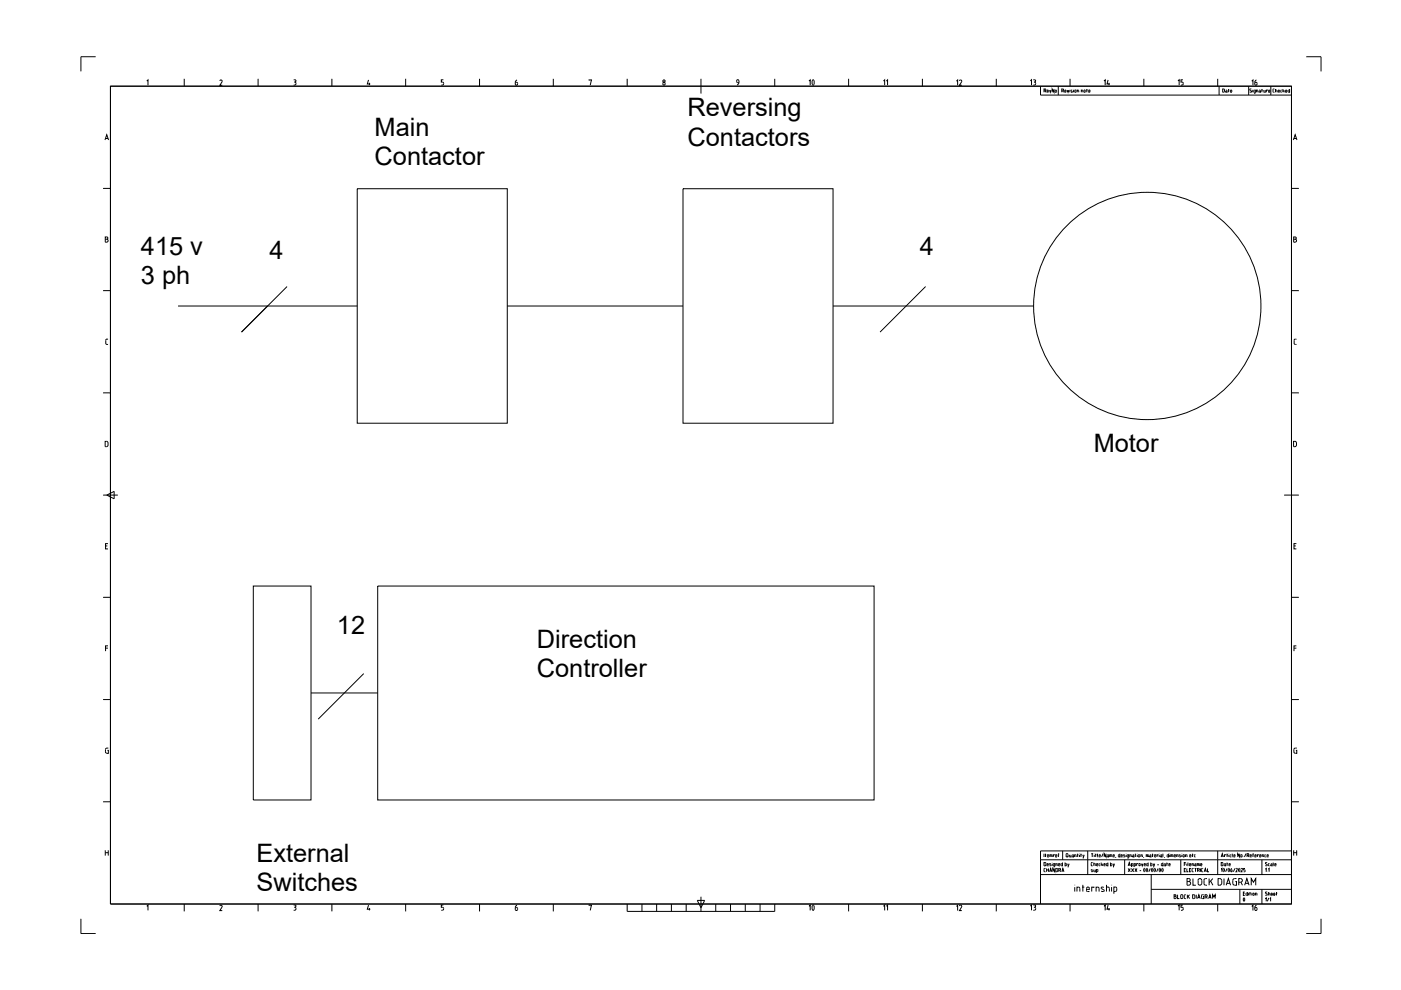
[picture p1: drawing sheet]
<svg xmlns="http://www.w3.org/2000/svg" width="297mm" height="210mm" viewBox="0 0 297 210" stroke-linecap="round" stroke-linejoin="round" font-family="sans-serif">
<defs><g id="words">
<g font-size="5.4">
<text x="79.4" y="28.8">Main</text>
<text x="145.8" y="24.7">Reversing</text>
<text x="79.4" y="35">Contactor</text>
<text x="145.8" y="30.9">Contactors</text>
<text x="29.9" y="54.1">415 v</text>
<text x="57.1" y="54.9">4</text>
<text x="195" y="54.1">4</text>
<text x="29.9" y="60.3">3 ph</text>
<text x="231.9" y="95.9">Motor</text>
<text x="71.4" y="134.4">12</text>
<text x="113.8" y="137.4">Direction</text>
<text x="113.8" y="143.6">Controller</text>
<text x="54.4" y="182.8">External</text>
<text x="54.4" y="189">Switches</text>
</g>
<g font-size="5.3">
<text x="169.7" y="19.8">10</text>
<text x="169.7" y="194.7">10</text>
</g>
<g font-size="4.4">
<text x="252.2" y="19.4" transform="rotate(-90 252.2 19.4)">15</text>
<text x="264.6" y="19.4">16</text>
<text x="205.3" y="194.4" transform="rotate(-90 205.3 194.4)">12</text>
<text x="236.7" y="194.4" transform="rotate(-90 236.7 194.4)">14</text>
<text x="252.2" y="194.4" transform="rotate(-90 252.2 194.4)">15</text>
<text x="261.8" y="192.6">0</text>
<text x="264.6" y="194.4">16</text>
</g>
<g font-size="4">
<text x="189.4" y="19.4" transform="rotate(-90 189.4 19.4)">11</text>
<text x="201.8" y="19.4">12</text>
<text x="220.8" y="19.4" transform="rotate(-90 220.8 19.4)">13</text>
<text x="233.2" y="19.4">14</text>
<text x="189.4" y="194.4" transform="rotate(-90 189.4 194.4)">11</text>
<text x="220.8" y="194.4" transform="rotate(-90 220.8 194.4)">13</text>
</g>
</g></defs>
<!-- layer: 0 -->
<g fill="none" stroke="#000" stroke-width=".21">
<path d="M23.4 18.3h250.4v173.4h-250.4zM75.7 40h31.9v49.7h-31.9zM144.8 40h31.8v49.7h-31.8zM37.7 64.9h38M60.9 60.8l-9.7 9.6M107.6 64.9h37.2M176.6 64.9h42.5M196.2 60.8l-9.6 9.6M53.7 124.3h12.2v45.3h-12.2zM80.1 124.3h105.2v45.3h-105.2zM65.9 146.9h14.2M77.1 142.8l-9.6 9.7"/>
<circle cx="243.2" cy="64.9" r="24.1"/>
</g>
<!-- layer: Title Block -->
<g fill="none" stroke="#000" stroke-width=".21">
<path d="M20.3 12h-3.1v3.1M23.4 18.3h250.4v173.4h-250.4zM31.1 17.2l.3-.3v1.2M39.1 16.7v1.6M46.6 17.1l.3-.2 .2 .3-.5 .9h.5M54.7 16.7v1.6M62.3 16.9l.4 .1v.1l-.2 .3M62.4 17.4h.1M62.5 17.4l.3 .4M62.7 17.8v.1l-.4 .1M70.4 16.7v1.6M78.1 16.9l-.2 .9h.6"/>
<path d="M78.3 17.6v.5M86 16.7v1.6M94 16.9h-.4v.5l.4 .1 .1 .1M94.1 17.8l-.1 .1-.4 .1M94.1 17.7v.1M101.7 16.7v1.6M109.5 17.5l.2 .2M109.5 17.5h-.3l.1 .5 .2 .1 .2-.3M109.6 17l-.4 .4M109.8 17.7v.1M117.3 16.7v1.6M124.9 17.1v-.2h.5l-.3 1.2"/>
<path d="M133 16.7v1.6M140.5 17.7l.3 .3 .2-.3M140.5 17.7l.3-.3 .2 .3M148.6 16.7v3.1M156.2 17.2l.2 .3M156.2 17.1l.2-.2 .3 .2M156.4 17.5h.3M156.7 17.2a.73 .73 0 0 1-.4 .8M164.3 16.7v1.6M179.9 16.7v1.6M195.6 16.7v1.6M211.2 16.7v1.6"/>
<path d="M222 19.3l.1-.2 .2 .2M222.1 19.6h.2M222.3 19.3h-.3M222.5 19.1l.2 .5 .1-.5M223.5 18.9v.7l-.4-.7v.7M223.7 19.3l.2-.2 .1 .2M223.7 19.3l.2 .3 .1-.3M224.4 18.3v1.9M225.1 19.3h.2l.2 .3M225.3 18.8l.2 .2-.2 .2M225.3 18.9h-.2v.7M225.7 19.3l.2-.2 .1 .2"/>
<path d="M225.7 19.3l.1 .2 .2 .1M226 19.3h-.3M226.3 19.1l.1 .5 .2-.5M226.8 18.9h.1M226.8 19.1v.5M226.9 16.7v1.6M227.2 19.1h.1M227.2 19.1l-.1 .1 .2 .2M227.3 19.4v.1h-.2M227.6 18.9h.1M227.6 19.1v.5M227.9 19.1l.3 .1-.2 .4-.2-.2z"/>
<path d="M228.4 19.6v-.5h.3v.5M229.4 19.1l.2 .5M229.4 19.1h-.1v.5M229.8 19.2l.3-.1v.3l-.1 .2-.2-.2M229.8 19.2v.2M230.4 19.1h.2M230.4 18.9v.7M230.8 19.4l.3 .2M230.8 19.2l.2-.1 .1 .1-.3 .1M230.8 19.2v.3M242.5 16.7v1.6M258.2 16.7v1.6"/>
<path d="M258.5 18.3v1.9M259.2 18.9h.4v.2v.4l-.2 .1h-.2zM259.9 19.1h.1M260 19.1l.2 .5-.3-.1v-.1l.3-.1M260.4 19.1h.2M260.5 18.9v.7M260.9 19.3v.2l.3 .1M260.9 19.3l.1-.2 .2 .2M261.2 19.3h-.3M269.9 19.4l.3 .2M270.2 18.9l-.3 .1M270.4 19.1h.2"/>
<path d="M270.4 18.9v.7M270.6 19.1l.1 .5M271 19.3l.1-.2 .2 .2M271 19.3v.2l.3 .1M271.3 19.3h-.3M271.7 19.1l-.2 .3 .2 .2M271.7 19.6h.1M271.7 19.1h.1M272 18.9v.7M272.2 19.3l.1 .3M272.3 19.2l-.3 .1M272.5 19.3l.2-.2 .2 .2"/>
<path d="M272.5 19.3l.1 .2 .3 .1M272.9 19.3h-.4M273.4 18.9v.7l-.3-.1v-.4h.3M277 12h3.1v3.1M21.9 39.9h1.5M22.3 29.7l.3-1.1 .4 1.1M22.4 29.4h.5M220.6 20.2h53.2M273.8 39.9h1.6M274.2 29.7l.4-1.1 .4 1.1M274.3 29.4h.6M22.3 50.2l.5 .1 .1 .2-.3 .2 .3 .2-.1 .4-.5 .1z"/>
<path d="M22.3 50.7h.3M274.3 50.2l.5 .1v.2l-.2 .2 .3 .2-.2 .4-.4 .1zM274.3 50.7h.3M21.9 61.6h1.5M22.4 72.7l.1 .3h.4M22.7 71.9l-.3 .1v.8M22.7 71.9h.2M273.8 61.6h1.6M274.4 72.7l.1 .3h.4M274.4 72.2v.6M274.7 71.9l-.3 .3M274.7 71.9h.2"/>
<path d="M21.9 83.3h1.5M22.6 93.6l.3 .1v.7l-.2 .3h-.4v-1.1h.3M273.8 83.3h1.6M274.5 93.6l.3 .1 .1 .7-.4 .3M274.5 93.6h-.2v1.1h.2M21.9 105h3.1M22.4 115.7h.4M22.6 105l1.6-.8v1.6zM22.9 115.3h-.5v1.1h.5M272.3 105h3.1M274.3 115.7h.4M274.9 115.3h-.6v1.1h.6"/>
<path d="M21.9 126.6h1.5M22.4 137.4h.5M22.9 136.9h-.5v1.2M273.8 126.6h1.6M274.3 137.4h.6M274.9 136.9h-.6v1.2M21.9 148.3h1.5M22.4 159.4l.3 .3M22.8 159.1h.2v.6h-.3M23 158.6l-.6 .2v.6M273.8 148.3h1.6M274.3 159.4l.3 .3"/>
<path d="M274.6 158.6l-.2 .2-.1 .6M274.6 158.6h.3M274.8 159.1h.1v.6h-.3M21.9 170h1.5M273.8 170h1.6M17.2 194.8v3.1h3.1M22.3 180.3v1.1M22.3 180.8h.7M23 180.3v1.1M31.1 192.2l.3-.3v1.1M39.1 191.7v1.5M46.6 192.1l.3-.2 .2 .3-.5 .9h.5"/>
<path d="M54.7 191.7v1.5M62.3 191.9h.4v.2l-.2 .2M62.4 192.4h.1M62.5 192.4a.31 .31 0 0 1 .3 .3 .31 .31 0 0 1-.3 .3h-.2M70.4 191.7v1.5M78.1 191.9l-.2 .9h.6M78.3 192.5v.5M86 191.7v1.5M94 191.9h-.4v.5h.4l.1 .2M94.1 192.7l-.1 .2-.4 .1M94.1 192.6v.2M101.7 191.7v1.5"/>
<path d="M109.2 192.8l.3 .2 .2-.2M109.2 192.4h.4l.1 .3M109.2 192.4v.4M109.6 191.9l-.4 .5M109.8 192.7v.1M117.3 191.7v1.5M124.9 192v-.1h.5l-.3 1.1M133 191.7v1.5h31.3v-1.5M136.1 191.7v1.5M139.2 191.7v1.5M142.4 191.7v1.5M145.5 191.7v1.5"/>
<path d="M147.8 190.9h1.6l-.8 1.6zM148.6 190.1v3.1M151.8 191.7v1.5M154.9 191.7v1.5M158 191.7v1.5M161.1 191.7v1.5M179.9 191.7v1.5M195.6 191.7v1.5M211.2 191.7v1.5M220.6 182.3h53.2M220.6 185.4h53.2M221.3 181v.7"/>
<path d="M221.5 182.9h.2v.5M221.5 184.1l-.2 .2v.4l.2 .1M221.5 182.9h-.2v.7h.2M221.5 184.8h.2M221.5 184.1h.2M221.6 181.2h.2M221.7 181v.7M221.7 183.4l-.2 .2M221.9 184.1v.7M221.9 184.5h.4M222 183.3l.1-.2 .2 .2M222 183.3l.1 .3"/>
<path d="M222 181.6l.2 .1M222 181.4l.2-.2 .2 .2-.3 .1M222.1 181.4v.2M222.1 183.6h.2M222.2 181.7h.2M222.3 183.3l-.3 .1M222.3 184.1v.7M222.5 184.8l.3-.7 .2 .7M222.6 184.6h.3M222.8 183.1l-.3 .1 .3 .3h-.3M222.8 181.2v.5M223.1 181.4l-.5-.2v.5"/>
<path d="M223.1 181.4v.3M223.1 182.9h.1M223.1 183.1v.5M223.4 183.1l-.1 .1 .1 .4M223.4 183.1h.2v.6l-.2 .1M223.4 183.6h.2M223.5 181.3l-.2-.1v.5M223.6 184.1v.7l-.4-.7v.7M224 183.1l.2 .5M224 184.1l.2 .2v.5h-.2M224 183.1h-.1v.5M224 184.1h-.1v.7h.1"/>
<path d="M224.1 181.4l-.3-.1v.3l.3 .1M224.1 181.4l-.3 .1M224.3 181.2h.3M224.4 183.3l.2-.2 .1 .2M224.4 181.2v.5M224.4 183.4l.1 .2M224.4 183.3v.2M224.5 184.5h.2l.2 .3M224.5 183.6h.2M224.6 181l-.2 .1M224.7 184.1l.2 .2-.2 .2M224.7 184.1h-.2v.7"/>
<path d="M224.7 183.3l-.3 .1M225.1 183.1l-.2 .3 .2 .2M225.1 183.1h.2M225.1 184.8l.2-.7 .3 .7M225.2 184.6h.3M225.3 182.9v.7h-.2M225.3 180.4v1.9M225.8 182.9v.7h.2M225.8 183.1h.2M226 183.1l.1 .1-.1 .4M226 181.2l.1-.2h.3v.5l-.2 .2-.2-.2M226 181.2v.3"/>
<path d="M226.3 181.6l.2 .1M226.4 183.1l.1 .5M226.7 183.1l-.3 .7M226.7 181.2v.4M226.7 181.6l.2 .1M226.9 191.7v1.5M227.1 181.2v.5h-.2M227.3 181.2l.3 .2M227.4 181.5l-.1 .1 .1 .1M227.4 181.5h.2M227.6 181.4v.3h-.2M227.9 187.6v.1"/>
<path d="M227.9 188.1v.9M228.1 181.4l-.3-.2v.5M228.2 181.4v.3M228.3 189v-.9l.6 .1v.8M228.4 181.2h.2M228.5 181v.7M228.9 181h.1M228.9 181.2v.5M229.1 181.2h.2M229.2 181v.7M229.4 188.1h.5M229.6 181.2l.1 .5"/>
<path d="M229.6 187.6v1.4M229.9 181.2l-.3 .7M230.4 188.6h.6l-.2-.5-.4 .1-.1 .6 .3 .2h.4M230.6 180.4v5M231.4 183.1v.4l.3 .1M231.4 181h.4M231.4 184.5l.2 .1M231.6 181v.7M231.6 184.4h-.2v.1M231.6 184.6v.2h-.2M231.7 182.9l-.3 .1M231.9 184.4v.4h.3v-.4"/>
<path d="M231.9 182.9v.7M231.9 183.1h.2M231.9 188.2v-.1h-.4v.9M232 181h.1M232 181.2v.5M232.1 183.1l.1 .5M232.2 181.2h.3M232.3 181v.7M232.4 189v-.9l.6 .1v.8M232.5 183.3l.1-.2 .2 .2M232.5 183.3l.1 .3M232.5 184.8h.2v-.4h-.2v.7"/>
<path d="M232.6 183.6h.2M232.7 181l.1 .7M232.8 183.3l-.3 .1M233 181.5h.3v-.2h-.2l-.1 .3 .3 .1M233.1 183.1l-.1 .3 .1 .2M233.2 183.6h.1M233.2 183.1h.1M233.5 182.9v.7M233.6 183.3l.2 .3M233.8 183.2l-.3 .2M233.9 181l-.3 .7M234 183.3l.2-.2 .1 .2"/>
<path d="M234 183.3l.1 .3M234 188.2l-.3-.1-.2 .1 .1 .2 .5 .3-.1 .3-.5-.1M234.2 183.6h.1M234.3 183.3l-.3 .1M234.5 181v.7l-.4-.7v.7M234.6 188.1h.5l.1 .2M234.6 187.6v1.4M234.7 183.1l-.1 .3 .1 .2M234.7 183.1h.2M234.8 181.2l.2 .2M234.9 182.9v.7h-.2M235 181.4v.3h-.2v-.2h.2"/>
<path d="M235.2 188.3v.7M235.4 182.9v.7h.2M235.4 183.1h.2M235.5 181.2v.5M235.6 183.1l.2 .1-.2 .4M235.7 187.6v.1M235.7 188.1v.9M235.7 181.4l-.4-.2v.5M235.8 181.4v.3M236 181.5h.3l-.1-.2h-.2v.3l.3 .1M236 183.1l.1 .5M236.2 189l.5-.1-.1-.8h-.4v1.4"/>
<path d="M236.3 183.1l-.3 .7M236.6 181.7l-.1 .2M237.1 181.4v.2M237.4 181v.7l-.3-.1M237.4 181.2l-.3 .2M237.6 181.4l.2-.2 .2 .2M237.7 181.4v.3h.3M238 181.4l-.3 .1M238.4 182.3v3.1M238.5 181.3h-.3l.3 .4h-.3M238.8 181h.1M238.8 181.2v.5"/>
<path d="M239 181.4l.3-.2v.6l-.3 .1M239 181.6l.3 .1M239 181.4v.2M239.2 183.6l.2-.7 .3 .7M239.2 184.1l.5 .7M239.3 183.4h.3M239.7 184.1l-.5 .7M239.7 181.2l.1 .2M239.7 181.2h-.1v.5M239.9 181.4v.3M239.9 183.6h.2M239.9 184.1l.5 .7"/>
<path d="M240.1 183.1l.1 .1-.1 .4M240.1 183.1h-.2v.7M240.1 181.2l.3 .2M240.2 181.5h.2M240.4 184.1l-.5 .7M240.4 181.4v.3l-.3-.1 .1-.2M240.4 183.6h.2M240.6 184.1l.5 .7M240.6 183.1l.2 .1-.2 .4M240.6 183.1h-.2v.7M240.7 181.2h.2M240.7 181v.7"/>
<path d="M241.1 184.1l-.5 .7M241.1 181h.1M241.1 181.2v.5M241.2 183.2l-.2-.1v.5M241.4 181.3l.2 .1-.1 .3zM241.5 183.3l.1-.2 .2 .2M241.5 183.3l.1 .3 .2-.3M241.6 184.6h.3M242 183.1l.2 .5 .1-.5M242.2 181.4l-.3-.2v.5M242.2 181.4v.3M242.5 181.7v.1"/>
<path d="M242.5 191.7v1.5M242.6 184.1a.38 .38 0 0 1 .2 .4 .38 .38 0 0 1-.2 .3zM242.6 183.3l.1 .3M242.6 183.3l.1-.2 .2 .2M242.7 183.6h.2M242.9 183.3l-.3 .1M243.1 184.1a.38 .38 0 0 1 .2 .4 .38 .38 0 0 1-.2 .3zM243.2 183.1l-.1 .1 .1 .4M243.3 183.1h.1M243.3 181.2v.5M243.4 182.9v.7h-.1M243.5 181.4l-.5-.2v.5"/>
<path d="M243.5 181.4v.3M243.8 181.2h.1M243.8 181.5h.2M243.9 184.1l-.3 .7M243.9 181.2l.1 .2M244 182.9v.7h.1M244 183.1h.1M244 181.4v.3l-.2-.1v-.2M244.1 188.6h29.7M244.1 185.4v6.3M244.1 183.1l.2 .1-.2 .4M244.2 184.1a.39 .39 0 0 1 .3 .4 .39 .39 0 0 1-.2 .3l-.2-.2z"/>
<path d="M244.3 181.2h.2M244.4 181v.7M244.5 183.1l.2 .5M244.7 181.4l.2-.2 .2 .2M244.7 181.6l.2 .1M244.8 181.4v.2M244.8 183.1l-.3 .7M244.9 181.7h.2M244.9 184.2v-.1a.38 .38 0 0 0-.3 .4 .38 .38 0 0 0 .3 .3M244.9 184.1v.7M245.1 181.4l-.3 .1M245.4 183.4h.3"/>
<path d="M245.5 181.3l-.2-.1v.5M245.5 184.1l-.3 .7M245.8 181h.1M245.8 181.2v.5M245.8 184.1h.1a.38 .38 0 0 1 .2 .4 .38 .38 0 0 1-.2 .3zM246 181.2l.3 .2M246.1 181.5h.2M246.2 183.4l.2 .2M246.2 183.2v.2M246.3 181.4v.3l-.3-.1 .1-.2M246.4 183.1l-.2 .1M246.4 183.1h.2"/>
<path d="M246.4 184.1a.38 .38 0 0 1 .2 .4 .38 .38 0 0 1-.2 .3zM246.5 181.6l.1 .1M246.6 182.9v.7h-.2M246.6 181v.6M246.8 183.1h.2M246.9 181.7v.1M246.9 183.1l.2 .5h-.2M247.1 183.4h-.3l.1 .2M247.3 183.1h.3M247.4 182.9v.7M247.4 181.4v.2M247.8 181v.7l-.4-.1"/>
<path d="M247.8 181.2l-.4 .2M247.8 183.3l.1-.2 .2 .2M247.8 183.3l.1 .3M247.9 183.6h.2M248 181h.1M248 181.2v.5M248.1 183.3l-.3 .1M248.5 181.2v.5M248.6 181.2l.1 .2M248.6 181.2h-.4v.5M248.7 181.4v.3M248.9 181.4l.2-.2 .1 .2-.3 .1"/>
<path d="M248.9 181.6l.3 .1M248.9 181.4v.2M249.8 181.4v.3M249.8 181.4l-.3-.2v.5M250.3 181.3h-.3l.3 .4-.3-.1M250.3 182.3v3.1M250.6 181h.1M250.6 181.2v.5M250.9 181.3l.2 .1-.1 .3-.2-.1zM251.1 183.2h.3M251.1 184.5h.2M251.4 182.9h-.3v.7"/>
<path d="M251.4 184.1h-.3v.7h.3M251.6 184.1v.7h.4M251.6 182.9h.1M251.6 183.1v.5M251.7 181.4l-.3-.2v.5M251.7 186.3l.6 .1v.3l-.3 .2a.39 .39 0 0 1 .4 .4 .39 .39 0 0 1-.4 .4h-.3zM251.7 181.4v.3M251.7 186.9h.4M251.9 182.9v.7M252.2 183.3l.1-.2 .2 .2M252.2 183.4l.1 .2M252.2 183.3v.2"/>
<path d="M252.2 184.5h.2M252.2 181.6l.1 .1M252.2 181.4l.2-.2 .1 .2M252.2 181.4v.2M252.3 183.6h.2M252.3 181.7h.2M252.5 183.3l-.3 .1M252.5 184.1h-.3v.7h.3M252.5 181.4l-.3 .1M252.8 181.2h.2M252.8 181v.7M252.9 183.1l.2 .5"/>
<path d="M252.9 183.1h-.2v.5M252.9 186.3v1.4h.6M253.1 184.1l-.3 .1-.1 .5 .4 .1M253.2 181.5l.3 .2M253.2 181.4v.2M253.3 184.1h.4M253.3 183.1h.2M253.4 183.3l-.1 .1 .1 .2M253.4 183.4h.2M253.4 183.1l.2 .5h-.2M253.5 181.2l-.3 .2M253.5 184.1v.7"/>
<path d="M253.9 184.5h.3v-.3l-.3-.1v.7M253.9 190.5l.3-.8 .3 .8M254 190.3h.4M254 186.7a.39 .39 0 0 1 .4-.4 .39 .39 0 0 1 .4 .4v.6a.4 .4 0 0 1-.4 .4 .4 .4 0 0 1-.4-.4M254 186.7v.6M254.1 183.1v.5M254.1 184.5l.2 .3M254.1 183.1l.2 .1M254.2 183.1h-.4v.5M254.3 183.2v.4M254.5 183.3l.2-.2 .1 .2M254.5 183.3l.1 .3"/>
<path d="M254.5 184.1v.7M254.6 183.6h.3M254.7 184.7l.4 .1M254.8 184.3v.4M254.9 183.3l-.4 .1M255 189.7l-.2 .1-.1 .5 .3 .2M255 189.7h.2M255.1 190.1h.1v.4h-.2M255.1 184.1l-.4 .2M255.3 184.8l.3-.7 .2 .7M255.4 184.6h.3M255.5 190.2l.4-.1v-.3l-.4-.1v.8"/>
<path d="M255.6 186.3l-.3 .1v.9l.3 .4M255.6 187.7h.3M255.6 186.3h.3M255.8 190.2l.2 .3M256 184.1v.7h.3M256.3 190.5l.2-.8 .3 .8M256.3 190.3h.4M256.4 186.3v1.4M256.7 186.8l.5 .9M257.1 190.5v-.8l.3 .5 .2-.5v.8M257.1 186.3l-.7 .8M258.2 180.4v5"/>
<path d="M258.2 191.7v1.5M258.9 181.7l.3-.7 .2 .7M258.9 184.3l.2-.2v.7M259 181.5h.3M259 186.7l-.2-.4h-.5v1.4l.7-.2v-.8M259.3 183.4l-.4 .2v-.7h.3l.1 .5M259.4 184.1v.7M259.4 184.2v-.1a.38 .38 0 0 1 .2 .4 .38 .38 0 0 1-.2 .3M259.5 186.3v1.4M259.6 183.1h.1M259.7 183.1l.1 .5h-.1M259.8 181.3l-.2-.1v.5"/>
<path d="M259.8 183.4h-.2v.2M260 187.7l.4-1.4 .5 1.4M260.1 181.2h.2M260.1 183.1h.2M260.1 187.3h.7M260.2 181v.7M260.2 182.9v.7M260.2 184.1l-.4 .7M260.5 184.1a.39 .39 0 0 1 .2 .4 .39 .39 0 0 1-.2 .3l-.1-.2zM260.5 183.3l.2 .3M260.5 181h.1M260.5 181.2v.5"/>
<path d="M260.5 183.3l.2-.2 .2 .2M260.7 183.6h.2M260.8 181.6l.2 .1M260.8 181.4v.2M260.9 183.3l-.4 .1M260.9 184.5l.1 .3h.2l.1-.2M260.9 184.5l.3 .1M261 181.2l-.2 .2M261.2 184.1l-.2 .3M261.3 181v.7M261.6 181.5h.3l-.1-.2h-.2v.3l.3 .1M261.8 184.1l-.3 .7"/>
<path d="M262.2 186.3h-.6a1.07 1.07 0 0 0-.2 1.2l.4 .2h.4v-.8h-.3M262.2 184.1l.1 .2-.2 .5h.2M262.2 184.1l-.2 .1M262.6 187.1h.4a.39 .39 0 0 0 .4-.4 .39 .39 0 0 0-.4-.4h-.4v1.4M262.7 184.1a.38 .38 0 0 1 .2 .4 .38 .38 0 0 1-.2 .3zM262.8 181v.7l-.4-.7v.7M263.1 181.3l.3 .1-.2 .3zM263.1 187.1l.3 .6M263.1 184.2l.2-.1 .1 .2-.3 .5h.3M263.6 181.7h.1M263.9 187.7l.5-1.4 .4 1.4M264 184.1h-.3v.4l.3 .1v.2h-.3"/>
<path d="M264 187.3h.7M264.2 181l-.4 .7M264.6 181h.1v.3l-.3 .1M264.6 181h-.2v.7M264.6 181.4l.2 .3M265 181.5h.3v-.2h-.2l-.1 .3 .3 .1M265.3 187.7v-1.4l.5 .8 .4-.8v1.4M265.6 181.2h.2M265.6 181.2v.5M265.8 181l-.2 .1M266 181.5h.3v-.2h-.2l-.1 .3 .3 .1M266.8 181.3l-.2-.1v.5"/>
<path d="M267 181.5h.4l-.1-.2-.3 .1 .2 .3M267.2 181.7h.2M267.6 182.3v3.1M267.6 188.6v3.1M267.9 181.4l-.3-.2v.5M267.9 181.4v.3M268.1 181.4v.2M268.1 181.6l.3 .1M268.3 183.5l.2 .1M268.3 184.3l.2-.2v.7M268.4 181.2l-.3 .2M268.4 183.2l.2 .1"/>
<path d="M268.6 183.3l.1 .1-.2 .2M268.6 181.5h.3v-.2h-.2l-.1 .3 .3 .1M268.7 189.1l-.3 .1v.2M268.7 182.9h-.3v.3M268.7 184.5h.1M268.7 184.7h.1M268.9 183.4l.1 .2M268.9 184.3l.2-.2v.7M268.9 183.2v.2M268.9 189.1v.8M269 183.1l-.1 .1M269.1 183.6h.1"/>
<path d="M269.1 183.1h.1M269.4 183.1h.2M269.6 183.1l.1 .5h-.2M269.7 183.4h-.3l.1 .2M269.9 182.9l.1 .7M270 189.6h.3v-.2h-.2v.4M270.1 189.9h.2M270.2 183.3l.2-.2 .2 .2M270.2 183.4l.2 .2M270.3 183.3v.2M270.4 183.6h.2M270.6 183.3l-.3 .1"/>
<path d="M270.6 189.4h.2M270.6 189.1v.8M273.8 180.4h-53.2v11.3M274.3 180.8h.6M274.3 180.3v1.1M274.9 180.3v1.1M280.1 194.8v3.1h-3.1"/>
<circle cx="140.8" cy="17.2" r=".24"/>
</g>
<use href="#words"/>
</svg>
